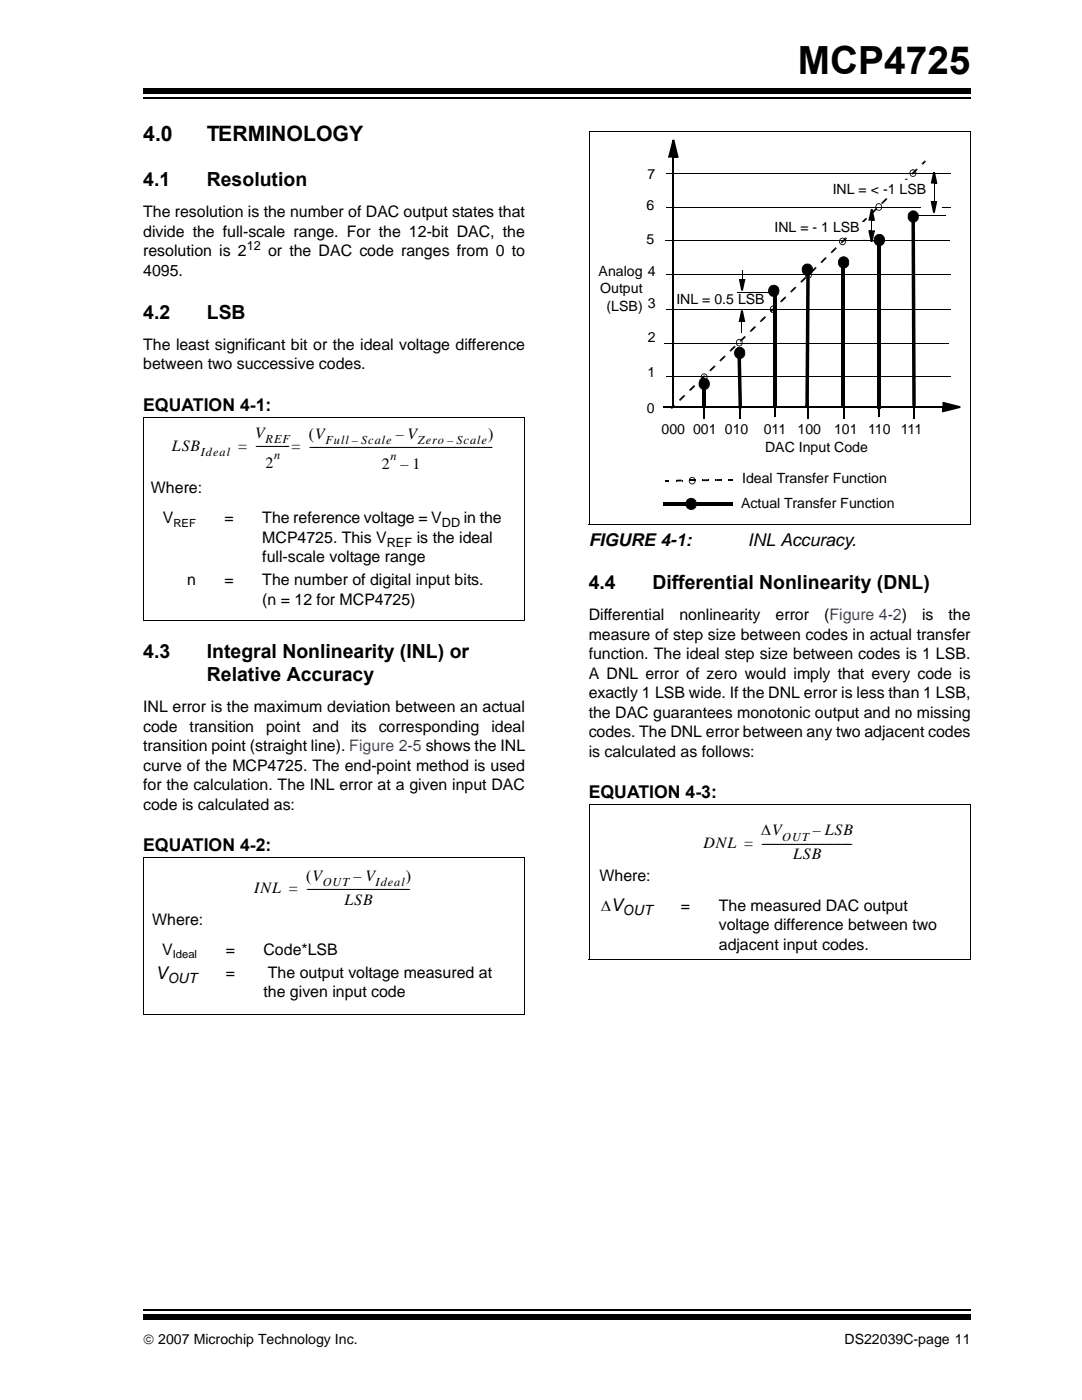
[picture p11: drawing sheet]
<svg xmlns="http://www.w3.org/2000/svg" width="216mm" height="279mm" viewBox="0 0 216 279" stroke-linecap="round" stroke-linejoin="round" font-family="sans-serif">
<defs><g id="words">
<text font-size="7.7" x="159.2" y="14.7">MCP4725</text>
<g font-size="4.2">
<text x="28.6" y="28.2">4.0</text>
<text x="41.3" y="28.2">TERMINOLOGY</text>
</g>
<g font-size="3.9">
<text x="28.6" y="37.1">4.1</text>
<text x="41.3" y="37.1">Resolution</text>
<text x="28.6" y="63.6">4.2</text>
<text x="41.3" y="63.6">LSB</text>
<text x="117.5" y="117.6">4.4</text>
<text x="130.2" y="117.6">Differential Nonlinearity (DNL)</text>
<text x="28.6" y="131.4">4.3</text>
<text x="41.3" y="131.4">Integral Nonlinearity (INL) or</text>
<text x="41.3" y="135.9">Relative Accuracy</text>
</g>
<g font-size="3.5">
<text x="28.6" y="82.1">EQUATION 4-1:</text>
<text x="117.5" y="108.9">FIGURE 4-1:</text>
<text x="149.2" y="108.9">INL Accuracy.</text>
<text x="117.5" y="159.3">EQUATION 4-3:</text>
<text x="28.6" y="169.9">EQUATION 4-2:</text>
<text x="31.1" y="195.4">V</text>
</g>
<g font-size="3.2">
<text x="28.6" y="43.4">The resolution is the number of DAC output states that</text>
<text x="28.6" y="47.3">divide the full-scale range. For the 12-bit DAC, the</text>
<text x="28.6" y="51.1">resolution is 2</text>
<text x="53.5" y="51.1">or the DAC code ranges from 0 to</text>
<text x="28.6" y="55">4095.</text>
<text x="28.6" y="69.8">The least significant bit or the ideal voltage difference</text>
<text x="28.6" y="73.7">between two successive codes.</text>
<text x="50.9" y="87.4">V</text>
<text x="61.6" y="87.6">(V</text>
<text x="79" y="87.6">– V</text>
<text x="97.4" y="87.6">)</text>
<text x="34.3" y="90">LSB</text>
<text x="47.5" y="90">= ------------= ---------------------------------------------------------------------</text>
<text x="53" y="93.4">2</text>
<text x="76.2" y="93.6">2 – 1</text>
<text x="30.1" y="98.5">Where:</text>
<text x="32.5" y="104.5">V</text>
<text x="44.8" y="104.5">=</text>
<text x="52.3" y="104.5">The reference voltage = V</text>
<text x="92.5" y="104.5">in the</text>
<text x="52.3" y="112.2">full-scale voltage range</text>
<text x="52.3" y="108.4">MCP4725. This V</text>
<text x="83.2" y="108.4">is the ideal</text>
<text x="37.4" y="116.8">n</text>
<text x="44.8" y="116.8">=</text>
<text x="52.3" y="116.8">The number of digital input bits.</text>
<text x="52.3" y="120.7">(n = 12 for MCP4725)</text>
<text x="117.5" y="123.8">Differential</text>
<text x="135.6" y="123.8">nonlinearity</text>
<text x="154.8" y="123.8">error</text>
<text x="164.4" y="123.8">(Figure 4-2)</text>
<text x="184" y="123.8">is</text>
<text x="189.3" y="123.8">the</text>
<text x="117.5" y="127.7">measure of step size between codes in actual transfer</text>
<text x="117.5" y="131.6">function. The ideal step size between codes is 1 LSB.</text>
<text x="117.5" y="135.5">A DNL error of zero would imply that every code is</text>
<text x="28.6" y="142.2">INL error is the maximum deviation between an actual</text>
<text x="117.5" y="139.3">exactly 1 LSB wide. If the DNL error is less than 1 LSB,</text>
<text x="117.5" y="143.2">the DAC guarantees monotonic output and no missing</text>
<text x="28.6" y="146">code</text>
<text x="28.6" y="149.9">transition point (straight line). Figure 2-5 shows the INL</text>
<text x="37.8" y="146">transition</text>
<text x="53.1" y="146">point</text>
<text x="62.4" y="146">and</text>
<text x="70" y="146">its</text>
<text x="75.6" y="146">corresponding</text>
<text x="98.1" y="146">ideal</text>
<text x="117.5" y="147.1">codes. The DNL error between any two adjacent codes</text>
<text x="28.6" y="153.8">curve of the MCP4725. The end-point method is used</text>
<text x="117.5" y="151">is calculated as follows:</text>
<text x="28.6" y="157.7">for the calculation. The INL error at a given input DAC</text>
<text x="28.6" y="161.6">code is calculated as:</text>
<text x="151.9" y="166.7">ΔV</text>
<text x="162.2" y="166.7">– LSB</text>
<text x="140.4" y="169.2">DNL = ----------------------------------</text>
<text x="158.3" y="171.5">LSB</text>
<text x="50.7" y="178.2">INL = ---------------------------------------</text>
<text x="61.1" y="175.8">(V</text>
<text x="70.5" y="175.8">– V</text>
<text x="81" y="175.8">)</text>
<text x="119.6" y="175.7">Where:</text>
<text x="30.4" y="184.6">Where:</text>
<text x="68.7" y="180.6">LSB</text>
<text x="119.9" y="181.7">ΔV</text>
<text x="135.9" y="181.7">=</text>
<text x="143.4" y="181.7">The measured DAC output</text>
<text x="143.4" y="185.6">voltage difference between two</text>
<text x="32.3" y="190.5">V</text>
<text x="45" y="190.5">=</text>
<text x="52.6" y="190.5">Code*LSB</text>
<text x="143.4" y="189.5">adjacent input codes.</text>
<text x="45" y="195.1">=</text>
<text x="53.5" y="195.1">The output voltage measured at</text>
<text x="52.6" y="199">the given input code</text>
</g>
<g font-size="2.8">
<text x="129.2" y="35.6">7</text>
<text x="129" y="41.8">6</text>
<text x="166.2" y="38.7">INL = &lt; -1 LSB</text>
<text x="154.5" y="46.3">INL = - 1 LSB</text>
<text x="129" y="48.7">5</text>
<text x="119.4" y="55">Analog 4</text>
<text x="119.8" y="58.5">Output</text>
<text x="121" y="62.1">(LSB) 3</text>
<text x="135" y="60.7">INL = 0.5 LSB</text>
<text x="129.3" y="68.3">2</text>
<text x="129.2" y="75.2">1</text>
<text x="129.1" y="82.4">0</text>
<text x="132" y="86.5">000</text>
<text x="138.3" y="86.5">001</text>
<text x="144.6" y="86.5">010</text>
<text x="152.4" y="86.5">011</text>
<text x="159.1" y="86.5">100</text>
<text x="166.4" y="86.5">101</text>
<text x="173.2" y="86.5">110</text>
<text x="179.7" y="86.5">111</text>
<text x="152.7" y="90.2">DAC Input Code</text>
<text x="147.9" y="101.4">Actual Transfer Function</text>
<text x="148.1" y="96.4">Ideal Transfer Function</text>
<text x="124.2" y="182.6">OUT</text>
<text x="33.4" y="196.2">OUT</text>
<text x="28.6" y="268.1">© 2007 Microchip Technology Inc.</text>
<text x="168.5" y="268.1">DS22039C-page 11</text>
</g>
<g font-size="2.5">
<text x="49.2" y="49.9">12</text>
<text x="53" y="88.4">REF</text>
<text x="64.9" y="88.6">Full – Scale</text>
<text x="83.4" y="88.6">Zero – Scale</text>
<text x="40.1" y="91">Ideal</text>
<text x="54.7" y="91.6">n</text>
<text x="77.9" y="91.8">n</text>
<text x="88.2" y="105.3">DD</text>
<text x="77.2" y="109.1">REF</text>
<text x="156.1" y="167.8">OUT</text>
<text x="64.4" y="176.8">OUT</text>
<text x="75" y="176.8">Ideal</text>
</g>
<g font-size="2.2">
<text x="34.6" y="105.2">REF</text>
<text x="34.5" y="191.2">Ideal</text>
</g>
</g></defs>
<path d="M28.6 261.4h165.1" fill="none" stroke="#000" stroke-width=".36"/>
<path d="M28.6 262.4h165.1v1h-165.1z" fill="#000"/>
<path d="M28.6 17.3h165.1v5.4h-165.1z" fill="#fff"/>
<path d="M28.6 19.6h165.1M134.4 31.5v49.9M140.5 79.8v3.8M147.7 79.8v3.8M154.6 79.5v3.8M161.2 79.8v3.8M168.4 79.8v3.8M175.4 79.5v3.8M182.5 79.8v3.8M132.5 81.2h55.7" fill="none" stroke="#000" stroke-width=".36"/>
<g fill="#000">
<path d="M28.6 17.7h165.1v1h-165.1zM134.2 31.3h.4v.2h-.4zM134.2 27.9h.4l.8 3.6-.4-.2-.8-3.3h.3l-.8 3.3-.3-.1 .1-.1h.9v.4h-1.1zM134.4 31.1h.8v.4h-.8zM181.7 34l.5-.2v.2l-.5 .3v.5l.2 .3h.4l.3-.3v-.5l-.1-.2-.3-.1v-.2l.4 .1 .2 .3v.7a.67 .67 0 0 1-.6 .4 .67 .67 0 0 1-.6-.4l-.1-.5zM182.2 33.8v.2zM183.9 32.6l.1-.1 .3 .3-.2 .1zM184 32.5l.4-.4 .2 .3-.3 .4zM184.4 32.1l.1-.1 .3 .3-.2 .1zM153.5 58.3v.2zM154.4 56.8v.2zM153.8 57l.6-.2v.2l-.5 .2-.4 .4v.5l.1 .6 .4 .3h.7l.6-.5v-.7l-.2-.5-.7-.3v-.2a1.19 1.19 0 0 1 1.1 1.5 1.19 1.19 0 0 1-1.7 .8 1.29 1.29 0 0 1 0-2.1z"/>
<path d="M160.9 53.3h.7v.4h-.7zM161.1 52.6v.2zM160.3 52.9l.4-.2 .4-.1v.2h-.4l-.4 .4-.1 .9 .4 .6 .9 .1 .5-.5v-.8l-.2-.5-.7-.2v-.2a1.17 1.17 0 0 1 1.2 1.1 1.17 1.17 0 0 1-1.1 1.2 1.17 1.17 0 0 1-1.2-1l.1-.6zM160.8 54.3l.5-.2v.2l-.5 .3v.4l.2 .4h.5l.3-.3v-.3l-.1-.4-.4-.1v-.2a.74 .74 0 0 1 .8 .9 .74 .74 0 0 1-1.1 .5 .74 .74 0 0 1-.2-1.2zM161.3 54.1v.2zM168.1 47.4v.2zM167.6 47.6l.5-.2v.2l-.4 .2-.1 .6 .3 .3h.4l.2-.1 .1-.6-.1-.2-.4-.2v-.2a.74 .74 0 0 1 .7 .8 .74 .74 0 0 1-.8 .7l-.4-.2-.2-.3zM168.3 51.2l.1 .1zM167.6 51.4l.7-.2 .1 .1-.6 .2-.3 .4v1l.5 .5h.7l.5-.6v-.7l-.2-.5-.7-.3 .1-.1a1.19 1.19 0 0 1 1 1.7 1.19 1.19 0 0 1-2 .2 1.3 1.3 0 0 1 .2-1.7zM175.3 40.6l.1 .1zM174.9 40.8l.4-.2 .1 .1-.4 .2-.2 .3 .1 .5 .4 .2 .3-.1 .3-.3-.1-.5-.5-.3 .1-.1 .6 .4v.7l-.5 .3a.72 .72 0 0 1-.8-.3 .72 .72 0 0 1 .1-.8zM175.5 46.7v.2z"/>
<path d="M174.8 46.9l.7-.2v.2h-.4l-.5 .5v1l.5 .5h.7l.5-.5 .1-.8-.3-.5-.6-.2v-.2a1.16 1.16 0 0 1 .9 1.8 1.16 1.16 0 0 1-2-.3v-.6zM181.9 42.5h.7v.4h-.7zM182.2 42v.2zM181.5 42.3l.7-.3v.2l-.5 .1-.3 .4-.1 .8 .1 .3 .5 .4h.7l.5-.5v-.9l-.3-.5-.6-.1v-.2a1.18 1.18 0 0 1 1.1 1.5 1.18 1.18 0 0 1-1.7 .7 1.28 1.28 0 0 1-.1-1.9zM188.6 43l.1 .2zM140.5 74.5v.2zM140.5 75.4v.2zM140 74.8l.5-.3v.2l-.4 .1-.1 .4 .1 .4 .2 .2h.4l.3-.4v-.4l-.5-.3v-.2l.4 .2 .3 .3v.5l-.2 .3-.5 .2-.4-.1a.82 .82 0 0 1-.1-1.1zM139.8 75.6l.7-.2v.2l-.5 .1-.3 .5v.9l.5 .5h.7l.5-.5v-.8l-.2-.5-.7-.2v-.2a1.18 1.18 0 0 1 1.1 1.5 1.18 1.18 0 0 1-1.7 .7l-.3-.3a1.3 1.3 0 0 1 .2-1.7zM147.1 69.6l.7-.1v.4h-.7zM147.5 67.6v.2zM147 67.8l.5-.2v.2l-.4 .2-.1 .6 .3 .3h.4l.2-.1 .1-.6-.1-.3-.4-.1v-.2a.75 .75 0 0 1 .7 .8 .75 .75 0 0 1-.8 .7l-.4-.2-.1-.3z"/>
<path d="M147.6 69.2v.2zM146.8 69.6l.8-.4v.2l-.5 .2-.4 .4v.7l.1 .4 .4 .3h.8l.5-.5v-.9l-.4-.4-.5-.2v-.2a1.18 1.18 0 0 1 1.1 1.5 1.18 1.18 0 0 1-1.7 .7 1.28 1.28 0 0 1-.2-1.8zM148 66.4l.1 .1zM147.9 62h.3l.5 2.3-.4-.2-.4-2.1h.3l-.4 2.1h-.4l.2-.2h.4v.4h-.6zM148 63.9h.5v.4h-.5zM153.9 61.1l.4-.1v.2h-.2l-.3 .3 .1 .6 .3 .2 .4-.1 .2-.2v-.6l-.5-.2v-.2l.4 .1a.78 .78 0 0 1-.2 1.3 .71 .71 0 0 1-.9-.4v-.5zM154.3 61v.2zM132.4 81.1h.1v.3h-.1zM132.7 95.8h.1v.3h-.1zM132.8 95.8h.7v.3h-.7zM133.8 81.4l.1-.1 .3 .2-.1 .1zM134.3 80.9l.3 .2-.4 .4-.3-.2z"/>
<path d="M134.3 80.9l.2-.1 .2 .2-.1 .1zM134.9 95.7h.1v.4h-.1zM136 95.7h.2v.4h-.2zM137.5 95.7h.1v.4h-.1zM137.6 95.7h1.2v.4h-1.2zM137.9 99.4v.1zM137.1 99.7l.8-.3v.1l-.5 .2-.3 .2-.1 1 .4 .6h.9l.5-.5v-.7l-.2-.5-.7-.3v-.1a1.17 1.17 0 0 1 1 1.6 1.17 1.17 0 0 1-1.9 .3l-.2-.4a1.28 1.28 0 0 1 .3-1.2zM138.1 95.2v.2zM137.6 95.4l.5-.2v.2l-.4 .2-.1 .5 .2 .3 .4 .1 .4-.3v-.4l-.1-.3-.4-.1v-.2a.71 .71 0 0 1 .6 1 .71 .71 0 0 1-1.1 .2l-.1-.7zM140.1 95.7h.2v.3h-.2zM140.2 81h.7v.3h-.7zM140.2 76.4h.7v4.6h-.7z"/>
<path d="M141.3 95.7h.1v.3h-.1zM142.7 95.6h.2v.4h-.2zM143.9 95.6h.2v.4h-.2zM145.4 95.6h.1v.3h-.1zM145.5 95.6h.7v.3h-.7zM147.4 81.2h.7v.3h-.7zM147.1 69.9h.7l.3 11.3h-.7zM154.2 58.3h.7v23.1h-.7zM160.7 80.9h.7v.3h-.7zM160.9 53.7h.7l-.2 27.2h-.7zM167.9 52.3h.7v29.1h-.7zM175.1 47.5h.7v34h-.7z"/>
<path d="M182 81h.7v.3h-.7zM181.9 42.9h.7l.1 38.1h-.7zM188.1 80.2l3.5 .9v.3l-3.5 .9 .1-.4 3.4-.8v.3l-3.4-.8 .1-.4 .1 .2v.8h-.3zM188.1 81.2h.3v.9h-.3zM132.3 100.3h13.6v.7h-13.6zM145.9 100.3h.3v.7h-.3z"/>
</g>
<g fill="none" stroke="#000" stroke-width=".2">
<path d="M133 34.6h56.7M132.7 48h56.8M133 41.3h56.7M133 54.7h56.7M147.1 58.4h6.4M182.5 43.1h6.1M132.5 68.5h56.7M133 61.8h56.7M133 75.2h56.7M148 64.2v2.2M28.7 83.3h76.1M28.7 83.2v40.5"/>
<path d="M104.7 83.3v40.5M28.6 123.7h76.1M28.7 171.2h76.1M28.7 171.1v31.3M104.7 171.2v31.3M28.6 202.4h76.1"/>
</g>
<g fill="#000">
<path d="M134.4 27.9l.8 3.4h-1.7zM176.7 39.6l.1-.1 .3 .3-.1 .1zM177.8 38.5l.1-.1 .3 .3-.1 .1zM177.9 38.4l.8-.7 .3 .2-.8 .8zM178.7 37.7l.1-.2 .3 .3-.1 .1zM179.9 36.6l.1-.2 .2 .3-.1 .1zM180 36.4l.7-.7 .3 .3-.8 .7zM180.7 35.7l.2-.1 .2 .2-.1 .2zM181.9 34.6l.1-.1 .2 .2-.1 .2zM182 34.5l.8-.8 .2 .3-.8 .7zM182.8 33.7l.1-.1 .2 .3-.1 .1zM156.5 59.3l.2-.2 .2 .3-.1 .1z"/>
<path d="M157.6 58.2l.2-.2 .2 .3-.1 .1zM157.8 58l.7-.7 .3 .3-.8 .7zM158.5 57.3l.2-.1 .2 .2-.1 .2zM159.7 56.2l.1-.1 .3 .2-.2 .2zM159.8 56.1l.7-.7 .3 .2-.7 .7zM160.5 55.4l.2-.2 .2 .3-.1 .1zM161.7 54.3l.1-.2 .3 .3-.2 .1zM161.8 54.1l.8-.7 .2 .2-.7 .8zM162.6 53.4l.1-.1 .3 .2-.2 .1zM163.7 52.3l.1-.1 .3 .2-.1 .1zM163.8 52.2l.8-.8 .2 .3-.7 .7zM164.6 51.4l.1-.1 .3 .2-.2 .2z"/>
<path d="M165.7 50.3l.2-.1 .2 .2-.1 .2zM166.6 49.4l.3 .3-.8 .7-.2-.2zM166.6 49.4l.1-.1 .3 .3-.1 .1zM167.7 48.3l.2-.1 .2 .3-.1 .1zM167.9 48.2l.7-.7 .3 .2-.8 .8zM168.6 47.5l.2-.2 .2 .3-.1 .1zM169.8 46.4l.1-.2 .2 .3-.1 .1zM169.9 46.2l.7-.7 .3 .3-.8 .7zM170.6 45.5l.2-.1 .2 .3-.1 .1zM171.8 44.4l.1-.1 .3 .3-.2 .1zM172.7 43.6l.2 .2-.7 .8-.3-.3zM172.7 43.6l.1-.2 .2 .3-.1 .1z"/>
<path d="M173.8 42.5l.1-.2 .3 .3-.1 .1zM173.9 42.3l.8-.7 .2 .2-.7 .8zM174.7 41.6l.1-.1 .3 .2-.2 .1zM175.8 40.5l.1-.1 .3 .2-.1 .1zM175.9 40.4l.8-.8 .3 .3-.8 .7zM135.5 79.8l.1-.1 .2 .2-.1 .1zM135.6 79.7l.8-.8 .2 .3-.8 .7zM136.4 78.9l.1-.1 .2 .2-.1 .2zM137.5 77.8l.1-.1 .3 .2-.2 .2zM137.6 77.7l.8-.7 .2 .2-.7 .7zM138.4 77l.1-.2 .2 .3-.1 .1zM139.5 75.9l.1-.2 .3 .3-.1 .1z"/>
<path d="M140.4 75l.2 .2-.7 .8-.3-.3zM140.4 75l.1-.1 .3 .2-.2 .1zM141.5 73.9l.1-.1 .3 .2-.1 .1zM141.6 73.8l.8-.8 .3 .3-.8 .7zM142.4 73l.1-.1 .3 .3-.1 .1zM143.5 71.9l.2-.1 .2 .3-.1 .1zM143.7 71.8l.7-.7 .3 .2-.8 .8zM144.4 71.1l.1-.2 .3 .3-.1 .1zM145.5 70l.2-.2 .2 .3-.1 .1zM145.7 69.8l.7-.7 .3 .2-.8 .8zM146.4 69.1l.2-.1 .2 .2-.1 .1zM147.6 68l.1-.1 .3 .2-.2 .1z"/>
<path d="M147.7 67.9l.8-.8 .2 .3-.7 .7zM148 62l.5 2.1h-.9zM148.5 67.1l.1-.1 .2 .3-.1 .1zM149.6 66l.1-.1 .3 .3-.2 .1zM149.7 65.9l.8-.7 .2 .2-.7 .8zM150.5 65.2l.1-.2 .3 .3-.2 .1zM151.6 64.1l.1-.2 .3 .3-.2 .1zM151.7 63.9l.8-.7 .2 .3-.7 .7zM152.5 63.2l.1-.1 .3 .2-.2 .2zM153.6 62.1l.2-.1 .2 .2-.1 .2zM154.5 61.2l.2 .3-.7 .7-.2-.2zM154.5 61.2l.1-.1 .3 .3-.2 .1z"/>
<path d="M155.6 60.1l.2-.1 .2 .3-.1 .1zM155.8 60l.7-.7 .3 .2-.8 .8zM135 95.7h1v.4h-1zM140.3 95.7h1v.3h-1zM142.9 95.6h1v.4h-1zM188.2 80.4l3.4 .8-3.4 .9z"/>
<circle cx="154.4" cy="58" r="1.09"/>
<circle cx="161.1" cy="53.8" r="1.08"/>
<circle cx="168.3" cy="52.3" r="1.09"/>
<circle cx="175.5" cy="47.9" r="1.09"/>
<circle cx="182.2" cy="43.2" r="1.08"/>
<circle cx="140.5" cy="76.6" r="1.09"/>
<circle cx="147.6" cy="70.4" r="1.08"/>
<circle cx="137.9" cy="100.5" r="1.08"/>
</g>
<g fill="#fff">
<path d="M183.8 35.2h4.2v6.6h-4.2z"/>
<path d="M183.8 35.1h4.2v.2h-4.2z"/>
<path d="M187.9 35.2h.1v6.6h-.1z"/>
<path d="M183.7 41.7h4.3v.1h-4.3z"/>
<path d="M183.7 35.1h.2v6.7h-.2z"/>
</g>
<path d="M186.3 36.6h.2zM186.2 34.4h.4l.4 2.2-.4-.1-.4-2.1h.4l-.5 2.1-.3-.1 .1-.1h.5v.3h-.7zM186.4 36.3h.4v.3h-.4zM185.9 40.1h.5v.4h-.5zM185.7 40.1l.4 .2 .4 2.1h-.3l.4-2.1h.4l-.2 .2h-.4v-.4h.6l-.5 2.3h-.3z" fill="#000"/>
<path d="M186.4 34.4l.4 2.1h-.9zM185.9 40.3h.9l-.4 2.1z" fill="#000"/>
<path d="M186.4 36.6v3.6" fill="none" stroke="#000" stroke-width=".2"/>
<g fill="#fff">
<path d="M172.3 36.2h10.4v2.6h-10.4z"/>
<path d="M172.3 36h10.6v.4h-10.6z"/>
<path d="M182.6 36.2h.3v2.8h-.3z"/>
<path d="M172.2 38.7h10.5v.3h-10.5z"/>
<path d="M172.2 36h.3v2.8h-.3z"/>
</g>
<path d="M147.7 55.7h.4v.3h-.4zM148 53.9l.2 .1zM148 54h.2v1.8h-.2zM147.4 55.7l.4 .1 .5 2.1h-.4l.4-2.1 .4 .1-.2 .1h-.4v-.3h.6l-.4 2.3h-.4zM173.5 46h.4v.3h-.4zM173.8 44h.2zM173.8 44h.2v2h-.2zM173.8 41.8h.3l.5 2.2-.4-.1-.4-2.1h.3l-.4 2.1-.4-.1 .2-.1h.4v.3h-.6zM173.9 43.7h.5v.3h-.5zM173.2 46l.5 .1 .4 2.1h-.4l.5-2.1 .3 .1-.1 .1h-.5v-.3h.7l-.5 2.3h-.4z" fill="#000"/>
<path d="M147.7 55.9h.8l-.4 2zM173.9 41.8l.5 2.1h-.9zM173.5 46.1h.9l-.5 2.1z" fill="#000"/>
<g fill="#fff">
<path d="M165.6 44.5h7.1v2.4h-7.1z"/>
<path d="M165.6 44.3h7.3v.4h-7.3z"/>
<path d="M172.5 44.5h.4v2.6h-.4z"/>
<path d="M165.5 46.8h7.2v.3h-7.2z"/>
<path d="M165.5 44.3h.3v2.6h-.3z"/>
</g>
<path d="M172.2 47.9l.1 .1zM172.8 41.4h2v.1h-2zM174.8 41.4v.1zM175.1 48l.1 .2z" fill="#000"/>
<path d="M172.3 48h2.8" fill="none" stroke="#000" stroke-width=".34"/>
<path d="M117.6 26.2h76.1M117.6 26.1v78.6M193.6 26.2v78.6M117.5 104.7h76.1M117.6 160.6h76.1M117.6 160.5v31M193.6 160.6v31M117.5 191.5h76.1" fill="none" stroke="#000" stroke-width=".2"/>
<use href="#words"/>
</svg>
